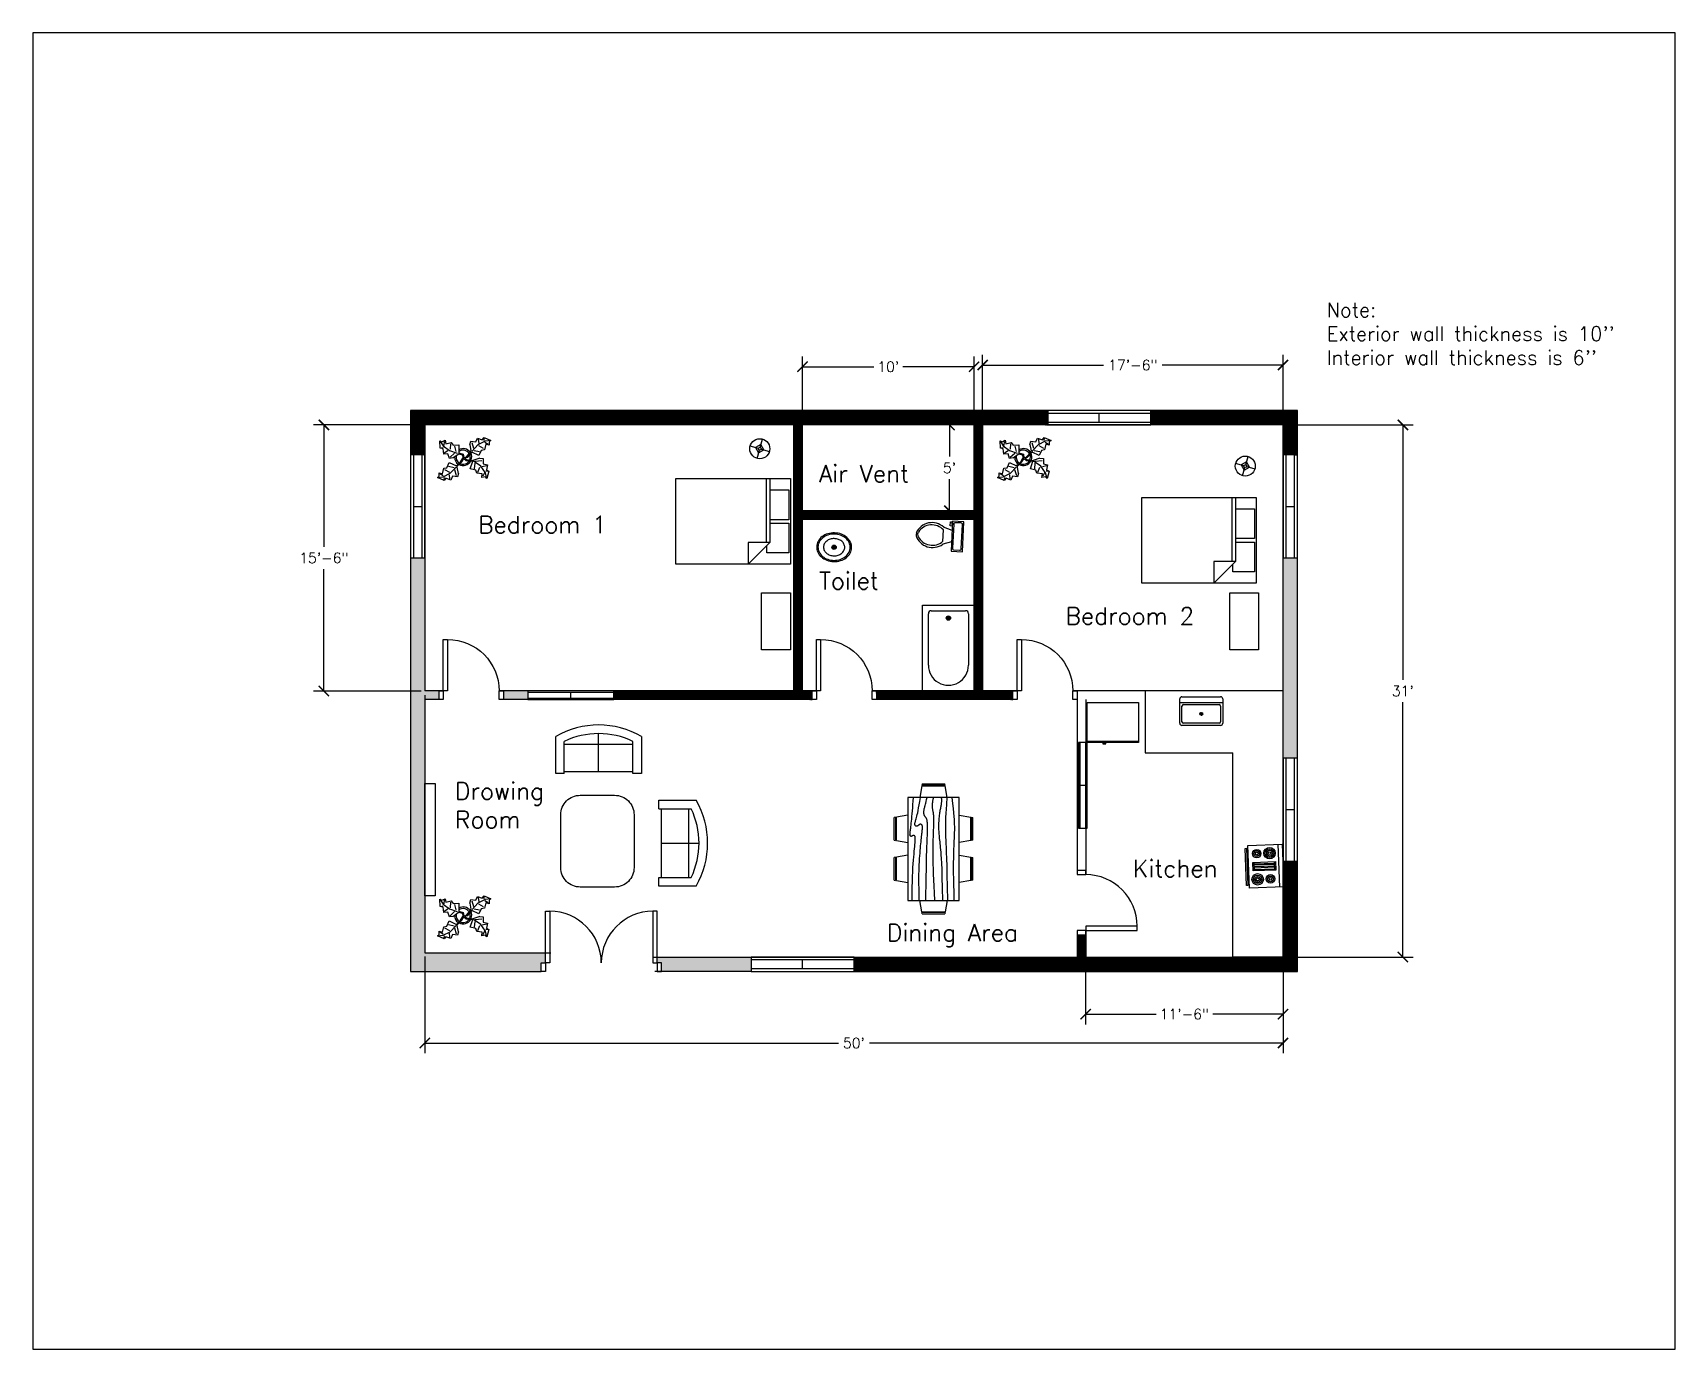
# Model space of a CAD drawing. Header units: inches. Extents: x -266 to 883, y -257 to 663.
import ezdxf

# ---------------------------------------------------------------- set-up
doc = ezdxf.new("R2010")
doc.units = ezdxf.units.IN
doc.header["$MEASUREMENT"] = 0
for name, color, linetype in [('Blocks', 4, 'Continuous'), ('Dim', 11, 'Continuous'), ('Door', 6, 'Continuous'), ('Hatches', 3, 'Continuous'), ('Text', 2, 'Continuous'), ('Window', 30, 'Continuous')]:
    doc.layers.add(name, color=color, linetype=linetype)
doc.styles.get("Standard").update_dxf_attribs({"font": 'simplex.shx'})
doc.dimstyles.new('Dim', dxfattribs={"dimscale": 40, "dimtxt": 0.18, "dimasz": 0.18, "dimexe": 0.18, "dimexo": 0.0625, "dimgap": 0.09, "dimtad": 0, "dimtih": 1, "dimtoh": 1, "dimdec": 4, "dimzin": 0, "dimdsep": 46, "dimlunit": 4, "dimtxsty": 'Standard', "dimblk": 'ARCHTICK', "dimcen": 0.09, "dimadec": 0, "dimazin": 0, "dimtfac": 1, "dimtdec": 4, "dimtofl": 0, "dimtmove": 0, "dimatfit": 3, "dimfxl": 1, "dimtolj": 1, "dimtzin": 0, "dimarcsym": 0})

msp = doc.modelspace()

# ---------------------------------------------------------------- texts
at = {"layer": 'Text', "attachment_point": 1}
for s, width, insert, char_height in [("Note:\\PExterior wall thickness is 10''\\PInterior wall thickness is 6''", 224.0455945, (638.96325, 474.107), 10), ('Air Vent', 106.0420056, (284.17261, 360.65929), 12), ('Bedroom 1', 106.0420056, (45.72947, 324.94294), 12), ('Toilet', 106.0420056, (284.17261, 285.71189), 12), ('Bedroom 2', 106.0420056, (456.41167, 261.12094), 12), ('Drowing Room', 106.0420056, (29.61765, 138.74601), 12), ('Kitchen', 106.0420056, (503.63493, 84.58955), 12), ('Dining Area', 106.0420056, (331.62468, 39.79195), 12)]:
    msp.add_mtext_dynamic_manual_height_columns(s, width=width, gutter_width=1, heights=[0], dxfattribs=dict(at, insert=insert, char_height=char_height))

# ---------------------------------------------------------------- blocks, each defined once
blk = doc.blocks.new('Door 1')
at = {"layer": 'Door'}
for points in [[(-6, 6), (-3, 6), (-3, 42), (-6, 42)], [(-45, 0), (-42, 0), (-42, 6), (-45, 6)], [(-3, 0), (0, 0), (0, 6), (-3, 6)]]:
    blk.add_lwpolyline(points, close=True, dxfattribs=at)
blk.add_arc((-6, 6), 36, 90, 180, dxfattribs=at)
blk = doc.blocks.new('Door2')
at = {"layer": 'Door'}
for points in [[(-78, 6), (-81, 6), (-81, 42), (-78, 42)], [(-6, 6), (-3, 6), (-3, 42), (-6, 42)], [(-81, 0), (-84, 0), (-84, 6), (-81, 6)], [(-3, 0), (0, 0), (0, 6), (-3, 6)]]:
    blk.add_lwpolyline(points, close=True, dxfattribs=at)
for centre, start, end in [((-78, 6), 0, 90), ((-6, 6), 90, 180)]:
    blk.add_arc(centre, 36, start, end, dxfattribs=at)
blk = doc.blocks.new('Window1')
at = {"layer": 'Window'}
for p, q in [((0, 6), (-60, 6)), ((-60, 6), (-60, 0)), ((0, 5), (-60, 5)), ((-60, 1), (0, 1)), ((-60, 0), (0, 0)), ((-30, 1), (-30, 5)), ((0, 0), (0, 6))]:
    blk.add_line(p, q, dxfattribs=at)
blk = doc.blocks.new('Window2')
at = {"layer": 'Window'}
for p, q in [((0, 10), (-72, 10)), ((-72, 10), (-72, 0)), ((0, 8), (-72, 8)), ((-72, 2), (0, 2)), ((-72, 0), (0, 0)), ((-36, 2), (-36, 8)), ((0, 0), (0, 10))]:
    blk.add_line(p, q, dxfattribs=at)
blk = doc.blocks.new('Bath Tub - 26 x 60 in.')
for p, q in [((8, -18), (10, -18)), ((9, -17), (9, -19))]:
    blk.add_line(p, q)
blk.add_lwpolyline([(0, -36), (0, 0), (60, 0), (60, -36)], close=True)
for points in [[(4, -30), (4, -6)], [(6, -4), (42, -4)], [(42, -32), (6, -32)]]:
    blk.add_lwpolyline(points)
for radius in [1.5, 1]:
    blk.add_circle((9, -18), radius)
for centre, radius, start, end in [((5.75, -5.75), 1.77, 81.8699, 188.1301), ((42, -18), 14, 270, 90), ((5.75, -30.25), 1.77, 171.8699, 278.1301)]:
    blk.add_arc(centre, radius, start, end)
blk = doc.blocks.new('Toilet - top')
for p, q in [((-10, -8.5), (-8, -8.5)), ((-10, -9.5), (-10, -8.5)), ((-7, -9.5), (-10, -9.5)), ((-8, -8.5), (-8, -8)), ((-7, -8), (-7, -9.5)), ((-4, -8), (-6, -14)), ((4, -8), (6, -14)), ((9.5, -6), (9.5, -2)), ((4, -14), (-4, -14))]:
    blk.add_line(p, q)
blk.add_lwpolyline([(10.5, -8), (10.5, 0), (-10.5, 0), (-10.5, -8)], close=True)
for points in [[(-9.5, -2), (-9.5, -6)], [(8.5, -1), (-8.5, -1)], [(-8.5, -7), (8.5, -7)]]:
    blk.add_lwpolyline(points)
for centre, radius, start, end in [((-8.6, -1.9), 0.884, 81.8699, 188.1301), ((-8.6, -6.1), 0.884, 171.8699, 278.1301), ((8.6, -1.9), 0.884, 351.8699, 98.1301), ((8.6, -6.1), 0.884, 261.8699, 8.1301), ((3.5, -21.6), 12.2, 141.4691, 247.9714), ((4.2, -21.8), 11.3, 136.3677, 238.9468), ((-3.5, -21.6), 12.2, 292.0284, 38.5307), ((-4.2, -21.8), 11.3, 301.053, 43.6321), ((0, -27.9), 4, 245.7318, 294.2682), ((0, -29), 4, 254.8605, 285.1395)]:
    blk.add_arc(centre, radius, start, end)
blk = doc.blocks.new('Sink - Oval top')
for p, q in [((-1, 0), (1, 0)), ((0, 1), (0, -1))]:
    blk.add_line(p, q)
at = {"linetype": 'Continuous'}
for points in [[(-12.2, 0.4, 0.117634), (-11.5, -3.4, 0.104469), (-8.9, -6.8, 0.090016), (-5.1, -9.1, 0.08192), (-0.3, -10, 0.08192), (4.5, -9.4, 0.090016), (8.4, -7.4, 0.104469), (11.2, -4.1, 0.117634), (12.2, -0.4, 0.117634), (11.5, 3.4, 0.104469), (8.9, 6.8, 0.090016), (5.1, 9.1, 0.08192), (0.3, 10, 0.08192), (-4.5, 9.4, 0.090016), (-8.4, 7.4, 0.104469), (-11.2, 4.1, 0.117634)], [(-11.3, 0.2, 0.118622), (-10.5, -3.3, 0.104678), (-8.1, -6.4, 0.089562), (-4.5, -8.4, 0.081185), (-0.1, -9.2, 0.081185), (4.3, -8.5, 0.089562), (7.9, -6.6, 0.104678), (10.4, -3.5, 0.118622), (11.3, -0.2, 0.118622), (10.5, 3.3, 0.104678), (8.1, 6.4, 0.089562), (4.5, 8.4, 0.081185), (0.1, 9.2, 0.081185), (-4.3, 8.5, 0.089562), (-7.9, 6.6, 0.104678), (-10.4, 3.5, 0.118622)], [(-7.4, 0.1, 0.118283), (-6.9, -2.2, 0.104607), (-5.3, -4.2, 0.089718), (-3, -5.5, 0.081436), (-0.1, -6, 0.081436), (2.8, -5.6, 0.089718), (5.2, -4.3, 0.104607), (6.9, -2.3, 0.118283), (7.4, -0.1, 0.118283), (6.9, 2.2, 0.104607), (5.3, 4.2, 0.089718), (3, 5.5, 0.081436), (0.1, 6, 0.081436), (-2.8, 5.6, 0.089718), (-5.2, 4.3, 0.104607), (-6.9, 2.3, 0.118283)]]:
    blk.add_lwpolyline(points, format="xyb", close=True, dxfattribs=at)
for radius in [1.5, 1]:
    blk.add_circle((0, 0), radius)
blk = doc.blocks.new('Dining Set - 36 x 72 in.')
at = {"linetype": 'Continuous'}
for p, q in [((-22.2343, 26.00059), (-23.4847, 17.99762)), ((-22.2304, 26), (-5.7608, 26)), ((-22, 27.5), (-22.1562, 26.50042)), ((-5.8416, 26.5), (-22.1534, 26.5)), ((-22, 27.5), (-6, 27.5)), ((-5.8437, 26.49966), (-6, 27.5)), ((-4.5152, 17.99762), (-5.7655, 25.99926)), ((5.7657, 26.00059), (4.5153, 17.99762)), ((5.7696, 26), (22.2392, 26)), ((6, 27.5), (5.8438, 26.50042)), ((22.1584, 26.5), (5.8466, 26.5)), ((6, 27.5), (22, 27.5)), ((22.1563, 26.49966), (22, 27.5)), ((23.4848, 17.99762), (22.2345, 25.99926)), ((36, 18), (-36, 18)), ((-36, 18), (-36, -18)), ((36, -18), (36, 18)), ((-45.5, 8), (-44.5004, 8.15617)), ((-45.5, 8), (-45.5, -8)), ((-44.5, -8.15843), (-44.5, 8.15338)), ((-44.0006, 8.23428), (-35.9976, 9.48474)), ((-44, 8.23041), (-44, -8.23915)), ((44.0006, 8.23428), (35.9976, 9.48474)), ((44, 8.23041), (44, -8.23915)), ((44.5, -8.15843), (44.5, 8.15338)), ((45.5, 8), (44.5005, 8.15617)), ((45.5, 8), (45.5, -8)), ((-44.4997, -8.15631), (-45.5, -8)), ((-35.9976, -9.48476), (-43.9993, -8.2345)), ((35.9976, -9.48476), (43.9993, -8.2345)), ((44.4997, -8.15631), (45.5, -8)), ((-36, -18), (36, -18)), ((-22.2343, -26.0006), (-23.4847, -17.99762)), ((-4.5152, -17.99762), (-5.7655, -25.99928)), ((5.7657, -26.0006), (4.5153, -17.99762)), ((23.4848, -17.99762), (22.2345, -25.99928)), ((-22.2304, -26), (-5.7608, -26)), ((-22, -27.5), (-22.1562, -26.50044)), ((-5.8416, -26.5), (-22.1534, -26.5)), ((-22, -27.5), (-6, -27.5)), ((-5.8437, -26.49967), (-6, -27.5)), ((5.7696, -26), (22.2392, -26)), ((6, -27.5), (5.8438, -26.50044)), ((22.1584, -26.5), (5.8466, -26.5)), ((6, -27.5), (22, -27.5)), ((22.1563, -26.49967), (22, -27.5))]:
    blk.add_line(p, q, dxfattribs=at)
for points in [[(-36, 15), (-31.1772, 14.97754), (-26.8079, 14.91406), (-22.8538, 14.81543), (-19.276, 14.6875), (-16.0362, 14.53613), (-13.0957, 14.36718), (-10.4159, 14.18652), (-7.9583, 14), (-5.6904, 13.81315), (-3.6035, 13.63021), (-1.6954, 13.45508), (0.0365, 13.29166), (1.5945, 13.14388), (2.9811, 13.01562), (4.1988, 12.9108), (5.25, 12.83333), (6.1393, 12.78613), (6.8802, 12.76823), (7.4883, 12.77767), (7.9792, 12.8125), (8.3685, 12.87077), (8.6719, 12.95052), (8.9049, 13.0498), (9.0833, 13.16666), (9.2205, 13.29899), (9.3216, 13.44401), (9.3895, 13.59879), (9.4271, 13.76041), (9.4373, 13.92594), (9.4232, 14.09245), (9.3875, 14.257), (9.3333, 14.41666), (9.2638, 14.56917), (9.1836, 14.71484), (9.0975, 14.85465), (9.0104, 14.98958), (8.9272, 15.1206), (8.8529, 15.2487), (8.7922, 15.37483), (8.75, 15.5), (8.7305, 15.62467), (8.7344, 15.74739), (8.7617, 15.86621), (8.8125, 15.97916), (8.8867, 16.08431), (8.9844, 16.17968), (9.1055, 16.26334), (9.25, 16.33333), (9.4189, 16.38802), (9.6172, 16.42708), (9.8506, 16.45052), (10.125, 16.45833), (10.4463, 16.45052), (10.8203, 16.42708), (11.2529, 16.38802), (11.75, 16.33333), (12.3184, 16.26318), (12.9694, 16.17838), (13.7151, 16.07991), (14.5677, 15.96875), (15.5395, 15.84586), (16.6426, 15.71224), (17.8893, 15.56884), (19.2917, 15.41666), (20.859, 15.25667), (22.5879, 15.08984), (24.4721, 14.91715), (26.5052, 14.73958), (28.6809, 14.5581), (30.9929, 14.3737), (33.4347, 14.18733), (36, 14)], [(-36, 10), (-28.9766, 10.14274), (-23.1725, 10.20442), (-18.4241, 10.19775), (-14.5677, 10.13541), (-11.4399, 10.03011), (-8.877, 9.89453), (-6.7154, 9.74137), (-4.7917, 9.58333), (-2.9698, 9.43082), (-1.2246, 9.28515), (0.4415, 9.14534), (2.026, 9.01041), (3.5266, 8.87939), (4.9408, 8.7513), (6.266, 8.62516), (7.5, 8.5), (8.6411, 8.37549), (9.6914, 8.2539), (10.6538, 8.13818), (11.5312, 8.03125), (12.3267, 7.93603), (13.043, 7.85547), (13.6831, 7.79248), (14.25, 7.75), (14.7471, 7.7303), (15.1797, 7.73307), (15.5537, 7.75732), (15.875, 7.80208), (16.1494, 7.86637), (16.3828, 7.94922), (16.5811, 8.04964), (16.75, 8.16666), (16.8944, 8.29915), (17.0143, 8.44531), (17.1089, 8.60319), (17.1771, 8.77083), (17.218, 8.94629), (17.2305, 9.1276), (17.2137, 9.31282), (17.1667, 9.5), (17.0895, 9.6875), (16.987, 9.875), (16.8649, 10.0625), (16.7292, 10.25), (16.5856, 10.4375), (16.4401, 10.625), (16.2985, 10.8125), (16.1667, 11), (16.05, 11.18733), (15.9518, 11.3737), (15.8752, 11.5581), (15.8229, 11.73958), (15.798, 11.91715), (15.8034, 12.08984), (15.842, 12.25667), (15.9167, 12.41666), (16.0295, 12.56836), (16.1784, 12.70833), (16.3605, 12.83268), (16.5729, 12.9375), (16.8127, 13.01888), (17.0768, 13.07291), (17.3625, 13.0957), (17.6667, 13.08333), (17.9894, 13.03312), (18.3418, 12.94726), (18.7382, 12.82918), (19.1927, 12.68229), (19.7195, 12.51001), (20.3327, 12.31575), (21.0465, 12.10294), (21.875, 11.875), (22.8357, 11.63354), (23.959, 11.37304), (25.2786, 11.08618), (26.8282, 10.76562), (28.6414, 10.40405), (30.752, 9.99414), (33.1936, 9.52856), (36, 9)], [(-36, 5.5), (-30.7157, 5.3348), (-26.069, 5.20963), (-21.9946, 5.11767), (-18.4271, 5.05208), (-15.3009, 5.00602), (-12.5508, 4.97265), (-10.1112, 4.94515), (-7.9167, 4.91666), (-5.909, 4.88167), (-4.0586, 4.83984), (-2.3429, 4.79215), (-0.7396, 4.73958), (0.7739, 4.6831), (2.22, 4.6237), (3.6213, 4.56233), (5, 4.5), (6.373, 4.43782), (7.7344, 4.3776), (9.0723, 4.32129), (10.375, 4.27083), (11.6309, 4.22819), (12.8281, 4.19531), (13.9551, 4.17415), (15, 4.16666), (15.954, 4.17448), (16.819, 4.19791), (17.6001, 4.23698), (18.3021, 4.29166), (18.9299, 4.36198), (19.4883, 4.44791), (19.9823, 4.54948), (20.4167, 4.66666), (20.7969, 4.79899), (21.1302, 4.94401), (21.4245, 5.09879), (21.6875, 5.26041), (21.9271, 5.42594), (22.1511, 5.59245), (22.3672, 5.757), (22.5834, 5.91666), (22.8065, 6.06868), (23.0404, 6.21093), (23.2879, 6.34147), (23.5521, 6.45833), (23.8358, 6.55957), (24.142, 6.64323), (24.4735, 6.70735), (24.8334, 6.75), (25.2235, 6.76969), (25.642, 6.76692), (26.0858, 6.74267), (26.5521, 6.69791), (27.0379, 6.63362), (27.5404, 6.55078), (28.0565, 6.45036), (28.5834, 6.33333), (29.1242, 6.19987), (29.7071, 6.04687), (30.3661, 5.87044), (31.1354, 5.66666), (32.0493, 5.43164), (33.142, 5.16146), (34.4475, 4.85221), (36, 4.5)], [(-36, -1), (-30.7915, -0.6591), (-26.0195, -0.38216), (-21.6519, -0.16284), (-17.6563, 0.00521), (-14.0005, 0.12833), (-10.6523, 0.21289), (-7.5796, 0.26522), (-4.75, 0.29166), (-2.134, 0.29793), (0.2878, 0.28711), (2.5317, 0.26163), (4.6146, 0.22396), (6.5529, 0.17651), (8.3633, 0.12174), (10.0623, 0.06209), (11.6667, 0), (13.1899, -0.06201), (14.6341, -0.1211), (15.9982, -0.17432), (17.2813, -0.21875), (18.4823, -0.25147), (19.6003, -0.26953), (20.6343, -0.27002), (21.5834, -0.25), (22.4481, -0.20768), (23.2357, -0.14584), (23.9549, -0.06836), (24.6146, 0.02083), (25.2235, 0.11784), (25.7904, 0.21875), (26.3241, 0.31966), (26.8334, 0.41666), (27.3265, 0.50618), (27.8099, 0.58593), (28.2894, 0.65397), (28.7709, 0.70833), (29.2601, 0.74707), (29.763, 0.76823), (30.2855, 0.76985), (30.8334, 0.75), (31.4088, 0.70784), (31.9994, 0.64713), (32.589, 0.57275), (33.1615, 0.48958), (33.7008, 0.4025), (34.1908, 0.3164), (34.6153, 0.23616), (34.9584, 0.16666), (35.2099, 0.11165), (35.3848, 0.07031), (35.504, 0.04069), (35.5886, 0.02083), (35.6594, 0.00879), (35.7377, 0.0026), (35.8442, 0.00032), (36, 0)], [(-36, -6.5), (-27.1843, -6.31267), (-20.084, -6.1263), (-14.469, -5.9419), (-10.1094, -5.76042), (-6.7752, -5.58285), (-4.2363, -5.41016), (-2.2629, -5.24333), (-0.625, -5.08334), (0.8708, -4.93099), (2.2715, -4.78646), (3.5872, -4.64974), (4.8281, -4.52084), (6.0046, -4.39974), (7.127, -4.28646), (8.2053, -4.18099), (9.25, -4.08334), (10.2705, -3.99382), (11.2734, -3.91407), (12.2647, -3.84603), (13.25, -3.79167), (14.2354, -3.75293), (15.2266, -3.73177), (16.2295, -3.73015), (17.25, -3.75), (18.2912, -3.79248), (19.3451, -3.85547), (20.4009, -3.93604), (21.4479, -4.03125), (22.4754, -4.13819), (23.4727, -4.25391), (24.4289, -4.37549), (25.3334, -4.5), (26.1785, -4.62492), (26.9694, -4.74935), (27.7145, -4.87281), (28.4219, -4.99479), (29.1, -5.11483), (29.7572, -5.23242), (30.4016, -5.34709), (31.0417, -5.45834), (31.6837, -5.56437), (32.3262, -5.65821), (32.9658, -5.73153), (33.599, -5.77604), (34.2224, -5.78345), (34.8327, -5.74545), (35.4264, -5.65373), (36, -5.5)], [(-36, -10), (-26.4022, -9.81299), (-18.4675, -9.62891), (-11.9839, -9.45069), (-6.7396, -9.28125), (-2.5226, -9.12354), (0.8789, -8.98047), (3.6769, -8.85498), (6.0833, -8.75), (8.2767, -8.66765), (10.3021, -8.60677), (12.1712, -8.56543), (13.8958, -8.54167), (15.4876, -8.53353), (16.9583, -8.53907), (18.3197, -8.55632), (19.5834, -8.58334), (20.7616, -8.61841), (21.8685, -8.66081), (22.9188, -8.71004), (23.9271, -8.76563), (24.9081, -8.82707), (25.8763, -8.89388), (26.8465, -8.96558), (27.8334, -9.04167), (28.8474, -9.12118), (29.8828, -9.20117), (30.93, -9.27824), (31.9792, -9.34896), (33.0205, -9.40991), (34.0443, -9.45768), (35.0407, -9.48885), (36, -9.5)], [(-36, -14.5), (-30.0881, -14.33513), (-25.0332, -14.21224), (-20.7312, -14.12647), (-17.0781, -14.07292), (-13.97, -14.04671), (-11.3027, -14.04297), (-8.9724, -14.05681), (-6.875, -14.08334), (-4.9224, -14.11833), (-3.0905, -14.16016), (-1.3709, -14.20785), (0.2448, -14.26042), (1.7647, -14.3169), (3.1973, -14.3763), (4.5507, -14.43767), (5.8333, -14.5), (7.0554, -14.5621), (8.235, -14.62175), (9.3922, -14.67652), (10.5469, -14.72396), (11.7192, -14.76164), (12.929, -14.78711), (14.1965, -14.79794), (15.5417, -14.79167), (16.9933, -14.76424), (18.6152, -14.70508), (20.4804, -14.60197), (22.6615, -14.44271), (25.2312, -14.21509), (28.2624, -13.9069), (31.8277, -13.50594), (36, -13)]]:
    blk.add_lwpolyline(points, dxfattribs=at)
blk = doc.blocks.new('Plant - Rubber or Philodendron')
at = {"linetype": 'Continuous'}
for p, q in [((-14.8639, 10.7964), (-12.6195, 11.8975)), ((-12.6195, 11.8975), (-12.1909, 9.4345)), ((8.8871, 10.7908), (9.9809, 13.4933)), ((9.9809, 13.4933), (13.3837, 12.301)), ((10.5828, 12.6946), (10.8893, 9.7953)), ((13.3837, 12.301), (14.68, 13.9039)), ((14.5816, 13.2037), (14.3848, 11.8033)), ((14.68, 13.9039), (19.3848, 11.8146)), ((19.3848, 11.8146), (15.3859, 11.3055)), ((19.3848, 11.8146), (18.1868, 10.9119)), ((-16.2005, 11.4774), (-13.9899, 8.1064)), ((-16.2005, 11.4774), (-14.8639, 10.7964)), ((-16.0159, 6.3329), (-16.2005, 11.4774)), ((-14.0069, 5.8704), (-16.0159, 6.3329)), ((-15.3434, 6.5514), (-13.9984, 6.9884)), ((-13.5868, 2.2894), (-14.0069, 5.8704)), ((-13.9899, 8.1064), (-9.5434, 4.7185)), ((-10.6784, 2.491), (-13.5868, 2.2894)), ((-13.3174, 8.325), (-13.0735, 11.0065)), ((-13.1329, 3.1804), (-10.6614, 4.727)), ((-12.1909, 9.4345), (-8.3829, 10.3)), ((-9.5858, -0.8715), (-10.6784, 2.491)), ((-9.5434, 4.7185), (-4.1917, 2.9888)), ((-9.1318, 0.0195), (-5.9793, 2.9025)), ((-8.8369, 9.409), (-9.0894, 5.6095)), ((-8.3829, 10.3), (-7.0549, 8.501)), ((-7.1228, -0.443), (-3.5248, 2.2131)), ((-7.0549, 8.501), (-3.0284, 8.6941)), ((-4.8529, 4.012), (-5.7184, 7.82)), ((-3.5248, 2.2131), (-3.3011, 2.4355)), ((-3.3011, 2.4355), (-0.5306, 1.7947)), ((-3.0284, 8.6941), (-3.0709, 3.1041)), ((-3.0709, 3.1041), (0.0797, 2.3163)), ((-0.5306, 1.7947), (-0.2255, -0.5527)), ((-0.5306, 1.7947), (-0.5306, 1.7947)), ((0.0797, 2.3163), (0.4866, -0.031)), ((0.4866, -0.031), (2.1141, 0.2298)), ((2.1141, 0.2298), (5.4346, 3.9146)), ((6.1032, 3.6844), (2.8262, -0.031)), ((4.6914, 8.8812), (5.3859, 11.2828)), ((4.6914, 8.8812), (5.5014, 4.4831)), ((5.3859, 11.2828), (8.8871, 10.7908)), ((5.4346, 3.9146), (5.5014, 4.4831)), ((5.9878, 10.4842), (7.1971, 6.3869)), ((11.1089, 1.1958), (6.1032, 3.6844)), ((10.3916, 8.7942), (6.2847, 4.4028)), ((7.7005, 4.8881), (11.5025, 3.9967)), ((15.3859, 11.3055), (10.3916, 8.7942)), ((14.2977, 6.1031), (10.9934, 7.9956)), ((12.7005, 4.8994), (11.1089, 1.1958)), ((14.8995, 5.3044), (12.7005, 4.8994)), ((15.7909, 9.1065), (14.8995, 5.3044)), ((15.2875, 10.6053), (17.5907, 9.2105)), ((18.1925, 8.4119), (15.7909, 9.1065)), ((18.1868, 10.9119), (18.1925, 8.4119)), ((-16.8157, -10.7754), (-14.4141, -11.4699)), ((-16.8101, -13.2754), (-16.8157, -10.7754)), ((-14.4141, -11.4699), (-13.5228, -7.6679)), ((-14.0091, -13.669), (-9.0148, -11.1577)), ((-13.5228, -7.6679), (-11.3237, -7.2629)), ((-12.921, -8.4665), (-9.6166, -10.359)), ((-11.3237, -7.2629), (-9.7321, -3.5593)), ((-6.3237, -7.2516), (-10.1257, -6.3602)), ((-9.7321, -3.5593), (-4.7264, -6.0479)), ((-7.1228, -0.443), (-9.5858, -0.8715)), ((-9.0148, -11.1577), (-4.9047, -6.8122)), ((-4.611, -12.8477), (-5.8203, -8.7504)), ((-2.019, -3.6148), (-4.7264, -6.0479)), ((-4.1246, -6.8466), (-4.0579, -6.2781)), ((-3.3146, -11.2447), (-4.1246, -6.8466)), ((-4.0579, -6.2781), (-0.9375, -3.1608)), ((-3.3146, -11.2447), (-4.0092, -13.6463)), ((-2.019, -3.6148), (-0.2255, -0.5527)), ((-0.9375, -3.1608), (0.5883, -0.8135)), ((0.5883, -0.8135), (2.2447, -2.0916)), ((2.8262, -0.031), (1.3003, -0.5527)), ((1.3003, -0.5527), (2.4193, -1.4655)), ((2.2447, -2.0916), (6.7108, -2.6626)), ((2.4193, -1.4655), (6.895, -2.1175)), ((4.943, -7.9659), (6.7108, -2.6626)), ((8.8321, -9.0266), (4.943, -7.9659)), ((11.6605, -0.5413), (6.895, -2.1175)), ((12.3677, -6.1981), (7.219, -2.6772)), ((8.125, -4.0768), (7.7715, -7.9659)), ((8.3544, -2.7453), (13.1973, -2.1704)), ((9.5392, -11.1479), (8.8321, -9.0266)), ((13.4283, -11.5015), (9.5392, -11.1479)), ((10.2463, -10.4408), (11.6605, -6.9053)), ((11.6605, -0.5413), (14.1354, -0.8948)), ((15.5496, -10.7943), (12.3677, -6.1981)), ((16.2567, -5.8446), (13.4283, -6.5517)), ((14.8425, -10.7943), (13.7819, -13.2692)), ((14.1354, -0.8948), (14.1354, -4.4304)), ((14.1354, -4.4304), (16.9638, -5.1375)), ((16.6103, -14.6834), (15.5496, -10.7943)), ((17.3174, -9.7337), (15.9032, -9.7337)), ((16.9638, -5.1375), (16.2567, -8.673)), ((16.2567, -8.673), (18.0245, -9.7337)), ((18.0245, -9.7337), (16.6103, -14.6834)), ((-18.008, -14.1781), (-16.8101, -13.2754)), ((-18.008, -14.1781), (-14.0091, -13.669)), ((-13.3032, -16.2674), (-18.008, -14.1781)), ((-13.9107, -12.9688), (-16.2139, -11.574)), ((-12.0069, -14.6645), (-13.3032, -16.2674)), ((-13.2048, -15.5672), (-13.008, -14.1668)), ((-8.6042, -15.8568), (-12.0069, -14.6645)), ((-9.206, -15.0581), (-9.5126, -12.1588)), ((-7.5103, -13.1543), (-8.6042, -15.8568)), ((-4.0092, -13.6463), (-7.5103, -13.1543)), ((13.0748, -13.9763), (13.4283, -11.5015)), ((15.5496, -13.6228), (13.0748, -13.9763)), ((16.6103, -14.6834), (15.5496, -13.6228))]:
    blk.add_line(p, q, dxfattribs=at)
for centre, radius, start, end in [((0.0308, 0.1664), 6, 178.6147, 235.1169), ((0.0308, 0.1664), 5, 168.1647, 238.6725), ((0, 0), 6.1275, 34.37569, 120.1028), ((-0.0601, -0.2075), 5.2461, 33.82192, 124.9414), ((-0.2664, 0.1682), 5.2775, 338.4094, 20.03007), ((-0.098, 0.1364), 6.1288, 341.2017, 26.09184), ((-0.0234, 0.3825), 6.1492, 242.5812, 331.2714), ((-0.1102, 0.4886), 5.2883, 247.3711, 327.472)]:
    blk.add_arc(centre, radius, start, end, dxfattribs=at)
blk = doc.blocks.new('Sofa - Roundback Loveseat 5 ft.')
at = {"linetype": 'Continuous'}
for p, q in [((-24, -33.99998), (-24, -11.46958)), ((0, -32.44198), (0, -5.99998)), ((24.00004, -33.99998), (24.00004, -11.46958)), ((-23.9998, -13.38178), (23.99986, -13.38178)), ((-24, -32.44198), (24.00004, -32.44198))]:
    blk.add_line(p, q, dxfattribs=at)
for points in [[(-24, -33.99998), (-30, -33.99998), (-30, -7.99998)], [(30.00004, -7.99998), (30.00004, -33.99998), (24.00004, -33.99998)]]:
    blk.add_lwpolyline(points, dxfattribs=at)
for centre, radius, start, end in [((0, -60.24998), 60.24998, 60.13715, 119.8628), ((0, -61.38438), 55.38444, 64.32083, 115.6792)]:
    blk.add_arc(centre, radius, start, end, dxfattribs=at)
blk = doc.blocks.new('Refrigerator-2 door - 36 in top')
for p, q in [((0, -26.999999), (36, -26.999999)), ((11, -27.999999), (11, -28.999999)), ((11, -28.999999), (13, -28.999999)), ((12, -26.999999), (12, -28.999999)), ((13, -28.999999), (13, -27.999999))]:
    blk.add_line(p, q)
blk.add_lwpolyline([(0, -27.999999), (0, 0), (36, 0), (36, -27.999999)], close=True)
blk = doc.blocks.new('Bed - Queen')
at = {"linetype": 'Continuous'}
for p, q in [((0, -80.00003), (0, 0)), ((0, 0), (59.99999, 0)), ((59.99999, 0), (59.99999, -80.00003)), ((7.99999, -1.2), (28.79998, -1.2)), ((7.99999, -14.4), (7.99999, -1.2)), ((28.79998, -1.2), (28.79998, -14.4)), ((31.19999, -1.2), (51.99999, -1.2)), ((31.19999, -14.4), (31.19999, -1.2)), ((51.99999, -1.2), (51.99999, -16.4)), ((0, -14.4), (44.8, -14.4)), ((44.8, -16.8), (0, -16.8)), ((59.99999, -29.6), (44.8, -14.4)), ((44.8, -14.4), (44.8, -29.6)), ((51.99999, -16.4), (46.79936, -16.4)), ((44.8, -29.6), (59.99999, -29.6)), ((59.99999, -80.00003), (0, -80.00003))]:
    blk.add_line(p, q, dxfattribs=at)
blk = doc.blocks.new('Lamp - Table')
at = {"linetype": 'Continuous'}
for p, q in [((-1, 0), (-7, 0)), ((0, 3), (-3, 0)), ((-3, 0), (0, -3)), ((0, 7), (0, 1)), ((3, 0), (0, 3)), ((0, -3), (3, 0)), ((1, 0), (7, 0)), ((0, -1), (0, -7))]:
    blk.add_line(p, q, dxfattribs=at)
for radius in [7, 1]:
    blk.add_circle((0, 0), radius, dxfattribs=at)
blk = doc.blocks.new('Sink-single - 30 in top')
blk.add_line((-15, -3.999996), (15, -3.999996))
for points in [[(-13.5, 0), (13.5, 0)], [(-15, -18.499996), (-15, -1.5)], [(-13.5, -17.499996), (-13.5, -6.499996)], [(-12.5, -5.499996), (12.5, -5.499996)], [(13.5, -6.499996), (13.5, -17.499996)], [(15, -1.5), (15, -18.499996)], [(13.5, -19.999996), (-13.5, -19.999996)], [(12.5, -18.499996), (-12.5, -18.499996)]]:
    blk.add_lwpolyline(points)
for radius in [1, 0.5]:
    blk.add_circle((0, -11.999996), radius)
for centre, radius, start, end in [((-13.5, -1.5), 1.5, 90, 180), ((-12.5, -6.499996), 1, 90, 180), ((12.5, -6.499996), 1, 0, 90), ((13.5, -1.5), 1.5, 0, 90), ((-13.5, -18.499996), 1.5, 180, 270), ((-12.5, -17.499996), 1, 180, 270), ((12.5, -17.499996), 1, 270, 0), ((13.5, -18.499996), 1.5, 270, 0)]:
    blk.add_arc(centre, radius, start, end)
blk = doc.blocks.new('Range-Oven - 30 in top')
for p, q in [((0, -3), (30, -3)), ((12, -6), (18, -6)), ((13, -20), (13, -6)), ((14, -6), (14, -20)), ((15, -20), (15, -6)), ((16, -6), (16, -20)), ((17, -20), (17, -6)), ((18, -20), (12, -20)), ((6, -24), (6, -25)), ((8, -25), (8, -24)), ((22, -25), (22, -24)), ((24, -24), (24, -25))]:
    blk.add_line(p, q)
for points in [[(0, -24), (0, 0), (30, 0), (30, -24)], [(12, -21), (12, -5), (18, -5), (18, -21)], [(2, -26), (2, -25), (28, -25), (28, -26)]]:
    blk.add_lwpolyline(points, close=True)
for centre, radius in [((6, -9), 4), ((6, -9), 3), ((6, -9), 2), ((6, -9), 1), ((24, -9), 3), ((24, -9), 2), ((24, -9), 1), ((6, -18), 3), ((6, -18), 2), ((6, -18), 1), ((24, -18), 4), ((24, -18), 3), ((24, -18), 2), ((24, -18), 1)]:
    blk.add_circle(centre, radius)
blk = doc.blocks.new('_ArchTick')
at = {"color": 0, "linetype": 'ByBlock', "const_width": 0.15}
blk.add_lwpolyline([(-0.5, -0.5), (0.5, 0.5)], dxfattribs=at)
blk = doc.blocks.new('*D30')
at = {"layer": 'Defpoints', "color": 0, "transparency": 16777216}
for p in [(8.5, 388.7), (-62.1, 202.7), (8.5, 202.7)]:
    blk.add_point(p, dxfattribs=at)
at = {"layer": 'Dim', "color": 0, "lineweight": -2, "transparency": 16777216}
for p, q in [((6, 388.7), (-69.3, 388.7)), ((-62.1, 388.7), (-62.1, 303.6)), ((-62.1, 202.7), (-62.1, 287.8)), ((6, 202.7), (-69.3, 202.7))]:
    blk.add_line(p, q, dxfattribs=at)
at = {"layer": 'Dim', "color": 0, "lineweight": -2, "transparency": 16777216, "xscale": 7.199999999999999, "yscale": 7.199999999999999, "zscale": 7.199999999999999}
for p, rotation in [((-62.1, 388.7), 90), ((-62.1, 202.7), 270)]:
    blk.add_blockref('_ArchTick', p, dxfattribs=dict(at, rotation=rotation))
at = {"layer": 'Dim', "color": 0, "transparency": 16777216, "insert": (-62.1, 295.7), "char_height": 7.2, "attachment_point": 5}
blk.add_mtext('\\A1;15\'-6"', dxfattribs=at)
blk = doc.blocks.new('*D31')
at = {"layer": 'Defpoints', "color": 0, "transparency": 16777216}
for p in [(608.5, 388.7), (608.5, 16.7), (692.3, 16.7)]:
    blk.add_point(p, dxfattribs=at)
at = {"layer": 'Dim', "color": 0, "lineweight": -2, "transparency": 16777216}
for p, q in [((611, 388.7), (699.5, 388.7)), ((692.3, 388.7), (692.3, 210.6)), ((692.3, 16.7), (692.3, 194.8)), ((611, 16.7), (699.5, 16.7))]:
    blk.add_line(p, q, dxfattribs=at)
at = {"layer": 'Dim', "color": 0, "lineweight": -2, "transparency": 16777216, "xscale": 7.199999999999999, "yscale": 7.199999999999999, "zscale": 7.199999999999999}
for p, rotation in [((692.3, 388.7), 90), ((692.3, 16.7), 270)]:
    blk.add_blockref('_ArchTick', p, dxfattribs=dict(at, rotation=rotation))
at = {"layer": 'Dim', "color": 0, "transparency": 16777216, "insert": (692.3, 202.7), "char_height": 7.2, "attachment_point": 5}
blk.add_mtext("\\A1;31'", dxfattribs=at)
blk = doc.blocks.new('*D32')
at = {"layer": 'Defpoints', "color": 0, "transparency": 16777216}
for p in [(8.5, 19.7), (608.5, 16.7), (608.5, -43.4)]:
    blk.add_point(p, dxfattribs=at)
at = {"layer": 'Dim', "color": 0, "lineweight": -2, "transparency": 16777216}
for p, q in [((8.5, 17.2), (8.5, -50.6)), ((608.5, 14.2), (608.5, -50.6)), ((8.5, -43.4), (297.7, -43.4)), ((608.5, -43.4), (319.3, -43.4))]:
    blk.add_line(p, q, dxfattribs=at)
at = {"layer": 'Dim', "color": 0, "lineweight": -2, "transparency": 16777216, "xscale": 7.199999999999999, "yscale": 7.199999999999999, "zscale": 7.199999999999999, "rotation": 180}
blk.add_blockref('_ArchTick', (8.5, -43.4), dxfattribs=at)
at = {"layer": 'Dim', "color": 0, "lineweight": -2, "transparency": 16777216, "xscale": 7.199999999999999, "yscale": 7.199999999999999, "zscale": 7.199999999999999}
blk.add_blockref('_ArchTick', (608.5, -43.4), dxfattribs=at)
at = {"layer": 'Dim', "color": 0, "transparency": 16777216, "insert": (308.5, -43.4), "char_height": 7.2, "attachment_point": 5}
blk.add_mtext("\\A1;50'", dxfattribs=at)
blk = doc.blocks.new('*D33')
at = {"layer": 'Defpoints', "color": 0, "transparency": 16777216}
for p in [(398.5, 430.6), (398.5, 388.7), (608.5, 388.7)]:
    blk.add_point(p, dxfattribs=at)
at = {"layer": 'Dim', "color": 0, "lineweight": -2, "transparency": 16777216}
for p, q in [((398.5, 391.2), (398.5, 437.8)), ((608.5, 391.2), (608.5, 437.8)), ((398.5, 430.6), (483, 430.6)), ((608.5, 430.6), (524.1, 430.6))]:
    blk.add_line(p, q, dxfattribs=at)
at = {"layer": 'Dim', "color": 0, "lineweight": -2, "transparency": 16777216, "xscale": 7.199999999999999, "yscale": 7.199999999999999, "zscale": 7.199999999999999, "rotation": 180}
blk.add_blockref('_ArchTick', (398.5, 430.6), dxfattribs=at)
at = {"layer": 'Dim', "color": 0, "lineweight": -2, "transparency": 16777216, "xscale": 7.199999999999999, "yscale": 7.199999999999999, "zscale": 7.199999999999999}
blk.add_blockref('_ArchTick', (608.5, 430.6), dxfattribs=at)
at = {"layer": 'Dim', "color": 0, "transparency": 16777216, "insert": (503.5, 430.6), "char_height": 7.2, "attachment_point": 5}
blk.add_mtext('\\A1;17\'-6"', dxfattribs=at)
blk = doc.blocks.new('*D34')
at = {"layer": 'Defpoints', "color": 0, "transparency": 16777216}
for p in [(272.5, 429.4), (272.5, 388.7), (392.5, 388.7)]:
    blk.add_point(p, dxfattribs=at)
at = {"layer": 'Dim', "color": 0, "lineweight": -2, "transparency": 16777216}
for p, q in [((272.5, 391.2), (272.5, 436.6)), ((392.5, 391.2), (392.5, 436.6)), ((272.5, 429.4), (322.4, 429.4)), ((392.5, 429.4), (342.7, 429.4))]:
    blk.add_line(p, q, dxfattribs=at)
at = {"layer": 'Dim', "color": 0, "lineweight": -2, "transparency": 16777216, "xscale": 7.199999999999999, "yscale": 7.199999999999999, "zscale": 7.199999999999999, "rotation": 180}
blk.add_blockref('_ArchTick', (272.5, 429.4), dxfattribs=at)
at = {"layer": 'Dim', "color": 0, "lineweight": -2, "transparency": 16777216, "xscale": 7.199999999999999, "yscale": 7.199999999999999, "zscale": 7.199999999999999}
blk.add_blockref('_ArchTick', (392.5, 429.4), dxfattribs=at)
at = {"layer": 'Dim', "color": 0, "transparency": 16777216, "insert": (332.5, 429.4), "char_height": 7.2, "attachment_point": 5}
blk.add_mtext("\\A1;10'", dxfattribs=at)
blk = doc.blocks.new('*D35')
at = {"layer": 'Defpoints', "color": 0, "transparency": 16777216}
for p in [(392.5, 388.7), (375.3, 328.7), (392.5, 328.7)]:
    blk.add_point(p, dxfattribs=at)
at = {"layer": 'Dim', "color": 0, "lineweight": -2, "transparency": 16777216}
for p, q in [((390, 388.7), (368.1, 388.7)), ((375.3, 388.7), (375.3, 366.6)), ((375.3, 328.7), (375.3, 350.8)), ((390, 328.7), (368.1, 328.7))]:
    blk.add_line(p, q, dxfattribs=at)
at = {"layer": 'Dim', "color": 0, "lineweight": -2, "transparency": 16777216, "xscale": 7.199999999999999, "yscale": 7.199999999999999, "zscale": 7.199999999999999}
for p, rotation in [((375.3, 388.7), 90), ((375.3, 328.7), 270)]:
    blk.add_blockref('_ArchTick', p, dxfattribs=dict(at, rotation=rotation))
at = {"layer": 'Dim', "color": 0, "transparency": 16777216, "insert": (375.3, 358.7), "char_height": 7.2, "attachment_point": 5}
blk.add_mtext("\\A1;5'", dxfattribs=at)
blk = doc.blocks.new('*D36')
at = {"layer": 'Defpoints', "color": 0, "transparency": 16777216}
for p in [(470.5, 16.7), (608.5, 16.7), (470.5, -23.2)]:
    blk.add_point(p, dxfattribs=at)
at = {"layer": 'Dim', "color": 0, "lineweight": -2, "transparency": 16777216}
for p, q in [((470.5, 14.2), (470.5, -30.4)), ((608.5, 14.2), (608.5, -30.4)), ((470.5, -23.2), (519.7, -23.2)), ((608.5, -23.2), (559.4, -23.2))]:
    blk.add_line(p, q, dxfattribs=at)
at = {"layer": 'Dim', "color": 0, "lineweight": -2, "transparency": 16777216, "xscale": 7.199999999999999, "yscale": 7.199999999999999, "zscale": 7.199999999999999, "rotation": 180}
blk.add_blockref('_ArchTick', (470.5, -23.2), dxfattribs=at)
at = {"layer": 'Dim', "color": 0, "lineweight": -2, "transparency": 16777216, "xscale": 7.199999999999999, "yscale": 7.199999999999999, "zscale": 7.199999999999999}
blk.add_blockref('_ArchTick', (608.5, -23.2), dxfattribs=at)
at = {"layer": 'Dim', "color": 0, "transparency": 16777216, "insert": (539.5, -23.2), "char_height": 7.2, "attachment_point": 5}
blk.add_mtext('\\A1;11\'-6"', dxfattribs=at)

# ---------------------------------------------------------------- dimensions: what is measured, and where the dimension line sits
at = {"layer": 'Dim'}
for base, p1, p2, picture, middle in [((272.54361, 429.40427), (392.54361, 388.70686), (272.54361, 388.70686), '*D34', (332.54361, 429.40427)), ((398.54361, 430.59082), (608.54361, 388.70686), (398.54361, 388.70686), '*D33', (503.54361, 430.59082)), ((608.54361, -43.39088), (8.54361, 19.70686), (608.54361, 16.70686), '*D32', (308.54361, -43.39088)), ((470.54361, -23.22253), (608.54361, 16.70686), (470.54361, 16.70686), '*D36', (539.54361, -23.22253))]:
    dim = msp.add_linear_dim(base=base, p1=p1, p2=p2, dimstyle='Dim', dxfattribs=at)
    dim.commit()
    dim.dimension.update_dxf_attribs({"geometry": picture, "text_midpoint": middle})
for base, p1, p2, picture, middle in [((-62.06559, 202.70686), (8.54361, 388.70686), (8.54361, 202.70686), '*D30', (-62.06559, 295.70686)), ((375.34536, 328.70686), (392.54361, 388.70686), (392.54361, 328.70686), '*D35', (375.34536, 358.70686)), ((692.30268, 16.70686), (608.54361, 388.70686), (608.54361, 16.70686), '*D31', (692.30268, 202.70686))]:
    dim = msp.add_linear_dim(base=base, p1=p1, p2=p2, angle=90, dimstyle='Dim', dxfattribs=at)
    dim.commit()
    dim.dimension.update_dxf_attribs({"geometry": picture, "text_midpoint": middle})

# ---------------------------------------------------------------- hatches: boundary and pattern name
at = {"layer": 'Hatches'}
h = msp.add_hatch(dxfattribs=at)
h.set_pattern_fill('ANSI31', color=256)
h.paths.add_polyline_path([(8.54361, 388.70686), (266.54361, 388.70686), (266.54361, 202.70686), (140.54361, 202.70686), (140.54361, 196.70686), (272.54361, 196.70686), (279.22946, 196.70686), (279.22946, 202.70686), (272.54361, 202.70686), (272.54361, 322.70686), (392.54361, 322.70686), (392.54361, 202.70686), (356.54361, 202.70686), (324.22946, 202.70686), (324.22946, 196.70686), (392.54361, 196.70686), (419.54361, 196.70686), (419.54361, 202.70686), (398.54361, 202.70686), (398.54361, 388.70686), (444.0327, 388.70686), (444.0327, 398.70686), (-1.45639, 398.70686), (-1.45639, 367.70686), (8.54361, 367.70686)])
h.paths.add_polyline_path([(272.54361, 388.70686), (392.54361, 388.70686), (392.54361, 328.70686), (272.54361, 328.70686)], flags=16)
h.paths.add_polyline_path([(608.54361, 388.70686), (608.54361, 367.70686), (618.54361, 367.70686), (618.54361, 398.70686), (516.0327, 398.70686), (516.0327, 388.70686)])
h.paths.add_polyline_path([(618.54361, 6.70686), (618.54361, 83.84283), (608.54361, 83.84283), (608.54361, 77.37126), (608.97694, 65.69135), (608.54361, 65.67527), (608.54361, 16.70686), (470.54361, 16.70686), (470.54361, 32.31606), (464.54361, 32.31606), (464.54361, 16.70686), (308.54361, 16.70686), (308.54361, 6.70686)])
edge = h.paths.add_edge_path()
edge.add_arc((551.3438, 186.70295), 1, 0, 360)
h = msp.add_hatch(color=256, dxfattribs=at)
h.dxf.hatch_style = 1
h.paths.add_polyline_path([(618.54361, 295.70686), (608.54361, 295.70686), (608.54361, 202.70686), (608.54361, 196.70686), (608.54361, 155.84283), (618.54361, 155.84283)])
h.paths.add_polyline_path([(236.54361, 16.70686), (170.87257, 16.70686), (170.87257, 12.70686), (173.87257, 12.70686), (173.87257, 6.70686), (236.54361, 6.70686)])
h.paths.add_polyline_path([(92.87257, 19.70686), (8.54361, 19.70686), (8.54361, 196.70686), (18.41192, 196.70686), (18.41192, 202.70686), (8.54361, 202.70686), (8.54361, 295.70686), (-1.45639, 295.70686), (-1.45639, 6.70686), (89.87257, 6.70686), (89.87257, 12.70686), (92.87257, 12.70686)])
h = msp.add_hatch(color=256, dxfattribs=at)
h.dxf.hatch_style = 1
h.paths.add_polyline_path([(80.54361, 202.70686), (63.41192, 202.70686), (63.41192, 196.70686), (80.54361, 196.70686)])

# ---------------------------------------------------------------- linework, layer by layer
for p, q in [((266.54361, 202.70686), (266.54361, 388.70686)), ((272.54361, 328.70686), (272.54361, 388.70686)), ((392.54361, 328.70686), (392.54361, 388.70686)), ((398.54361, 202.70686), (398.54361, 388.70686)), ((392.54361, 328.70686), (272.54361, 328.70686)), ((272.54361, 202.70686), (272.54361, 322.70686)), ((392.54361, 322.70686), (272.54361, 322.70686)), ((392.54361, 202.70686), (392.54361, 322.70686)), ((24.41192, 202.70686), (8.54361, 202.70686)), ((21.41192, 196.70686), (8.54361, 196.70686)), ((266.54361, 202.70686), (60.41192, 202.70686)), ((272.54361, 196.70686), (60.41192, 196.70686)), ((285.22946, 202.70686), (272.54361, 202.70686)), ((285.22946, 202.70686), (272.54361, 202.70686)), ((282.22946, 196.70686), (272.54361, 196.70686)), ((392.54361, 202.70686), (321.22946, 202.70686)), ((392.54361, 202.70686), (321.22946, 202.70686)), ((392.54361, 196.70686), (321.22946, 196.70686)), ((422.54361, 196.70686), (392.54361, 196.70686)), ((425.54361, 202.70686), (398.54361, 202.70686)), ((464.54361, 202.70686), (461.54361, 202.70686)), ((464.54361, 196.70686), (461.54361, 196.70686)), ((608.54361, 202.70686), (464.54361, 202.70686)), ((464.54361, 196.70686), (464.54361, 74.31606)), ((470.54361, 196.70686), (470.54361, 74.31606)), ((608.54361, 16.70686), (608.54361, 196.70686)), ((464.54361, 35.31606), (464.54361, 16.70686)), ((470.54361, 38.31606), (470.54361, 16.70686))]:
    msp.add_line(p, q)
msp.add_lwpolyline([(-265.57493, -257.41168), (882.66215, -257.41168), (882.66215, 662.82539), (-265.57493, 662.82539)], close=True)
for points in [[(236.54361, 6.70686), (618.54361, 6.70686), (618.54361, 398.70686), (-1.45639, 398.70686), (-1.45639, 6.70686)], [(266.54361, 388.70686), (8.54361, 388.70686), (8.54361, 202.70686)], [(392.54361, 388.70686), (272.54361, 388.70686)], [(608.54361, 202.70686), (608.54361, 388.70686), (398.54361, 388.70686)], [(8.54361, 199.70686), (8.54361, 19.70686), (96.66451, 19.70686)], [(470.54361, 16.70686), (608.54361, 16.70686), (608.54361, 196.70686)], [(168.66451, 16.70686), (464.54361, 16.70686)]]:
    msp.add_lwpolyline(points)
at = {"layer": 'Blocks'}
for p, q in [((536.54361, 202.70686), (512.15377, 202.70686)), ((512.15377, 202.70686), (512.15377, 159.49865)), ((512.15377, 159.49865), (573.35216, 159.49865)), ((573.35216, 16.70686), (573.35216, 159.49865)), ((608.54361, 16.70686), (573.35216, 16.70686))]:
    msp.add_line(p, q, dxfattribs=at)
for points in [[(243.94076, 271.3084), (264.06775, 271.3084), (264.06775, 231.39431), (243.94076, 231.39431)], [(571.24651, 271.3084), (591.3735, 271.3084), (591.3735, 231.39431), (571.24651, 231.39431)], [(8.54361, 138.04222), (15.73496, 138.04222), (15.73496, 59.48772), (8.54361, 59.48772)]]:
    msp.add_lwpolyline(points, close=True, dxfattribs=at)
msp.add_lwpolyline([(117.16509, 129.83078), (141.15541, 129.83078, -0.4142135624), (154.77171, 116.21448), (154.77171, 79.23749, -0.4142135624), (141.15541, 65.62118), (117.16509, 65.62118, -0.4142135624), (103.54879, 79.23749), (103.54879, 116.21448, -0.4142135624)], format="xyb", close=True, dxfattribs=at)
at = {"layer": 'Hatches', "color": 7, "true_color": 0xffffff}
for p, q in [((608.54361, 196.70686), (608.54361, 202.70686)), ((-1.45639, 6.70686), (89.87257, 6.70686)), ((236.54361, 6.70686), (169.18934, 6.70686))]:
    msp.add_line(p, q, dxfattribs=at)

# ---------------------------------------------------------------- block references
at = {"layer": 'Blocks'}
for name, p in [('Plant - Rubber or Philodendron', (35.24828, 366.05432)), ('Plant - Rubber or Philodendron', (426.8952, 366.05432)), ('Sink - Oval top', (294.65026, 303.22974)), ('Sink-single - 30 in top', (551.3438, 198.70295)), ('Refrigerator-2 door - 36 in top', (471.54361, 194.70686)), ('Sofa - Roundback Loveseat 5 ft.', (129.98074, 178.94794)), ('Plant - Rubber or Philodendron', (35.24828, 45.6103))]:
    msp.add_blockref(name, p, dxfattribs=at)
for name, p, rotation in [('Lamp - Table', (242.66654, 372.08253), 164.2533376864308), ('Lamp - Table', (582.1269, 359.93477), 164.2533376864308), ('Bed - Queen', (264.06775, 351.26543), 270), ('Bed - Queen', (589.71871, 338.04096), 270), ('Toilet - top', (384.90208, 310.5884), 267.0145712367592), ('Bath Tub - 26 x 60 in.', (392.54361, 262.70686), 270), ('Dining Set - 36 x 72 in.', (364.15177, 92.34598), 90.00000000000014), ('Sofa - Roundback Loveseat 5 ft.', (206.19609, 96.35995), 270), ('Range-Oven - 30 in top', (607.86469, 95.67073), 272.1247111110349)]:
    msp.add_blockref(name, p, dxfattribs=dict(at, rotation=rotation))
at = {"layer": 'Window'}
for name, p in [('Window2', (516.0327, 388.70686)), ('Window1', (140.54361, 196.70686)), ('Door2', (173.87257, 6.70686)), ('Window2', (308.54361, 6.70686))]:
    msp.add_blockref(name, p, dxfattribs=at)
for name, p, rotation in [('Window2', (-1.45639, 295.70686), 270), ('Window2', (608.54361, 295.70686), 270), ('Window1', (471.54361, 166.70686), 89.99999999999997), ('Window2', (608.54361, 83.84283), 270), ('Door 1', (464.54361, 32.31606), 270), ('Door 1', (464.54361, 32.31606), 270)]:
    msp.add_blockref(name, p, dxfattribs=dict(at, rotation=rotation))
at = {"layer": 'Window', "xscale": -1}
for p in [(18.41192, 196.70686), (279.22946, 196.70686), (419.54361, 196.70686)]:
    msp.add_blockref('Door 1', p, dxfattribs=at)

msp.set_redraw_order([(e.dxf.handle, doc.entitydb.next_handle()) for e in msp.query("TEXT MTEXT ATTDEF DIMENSION ARC_DIMENSION")])  # texts and dimensions are drawn at this point

doc.saveas('drawing.dxf')
